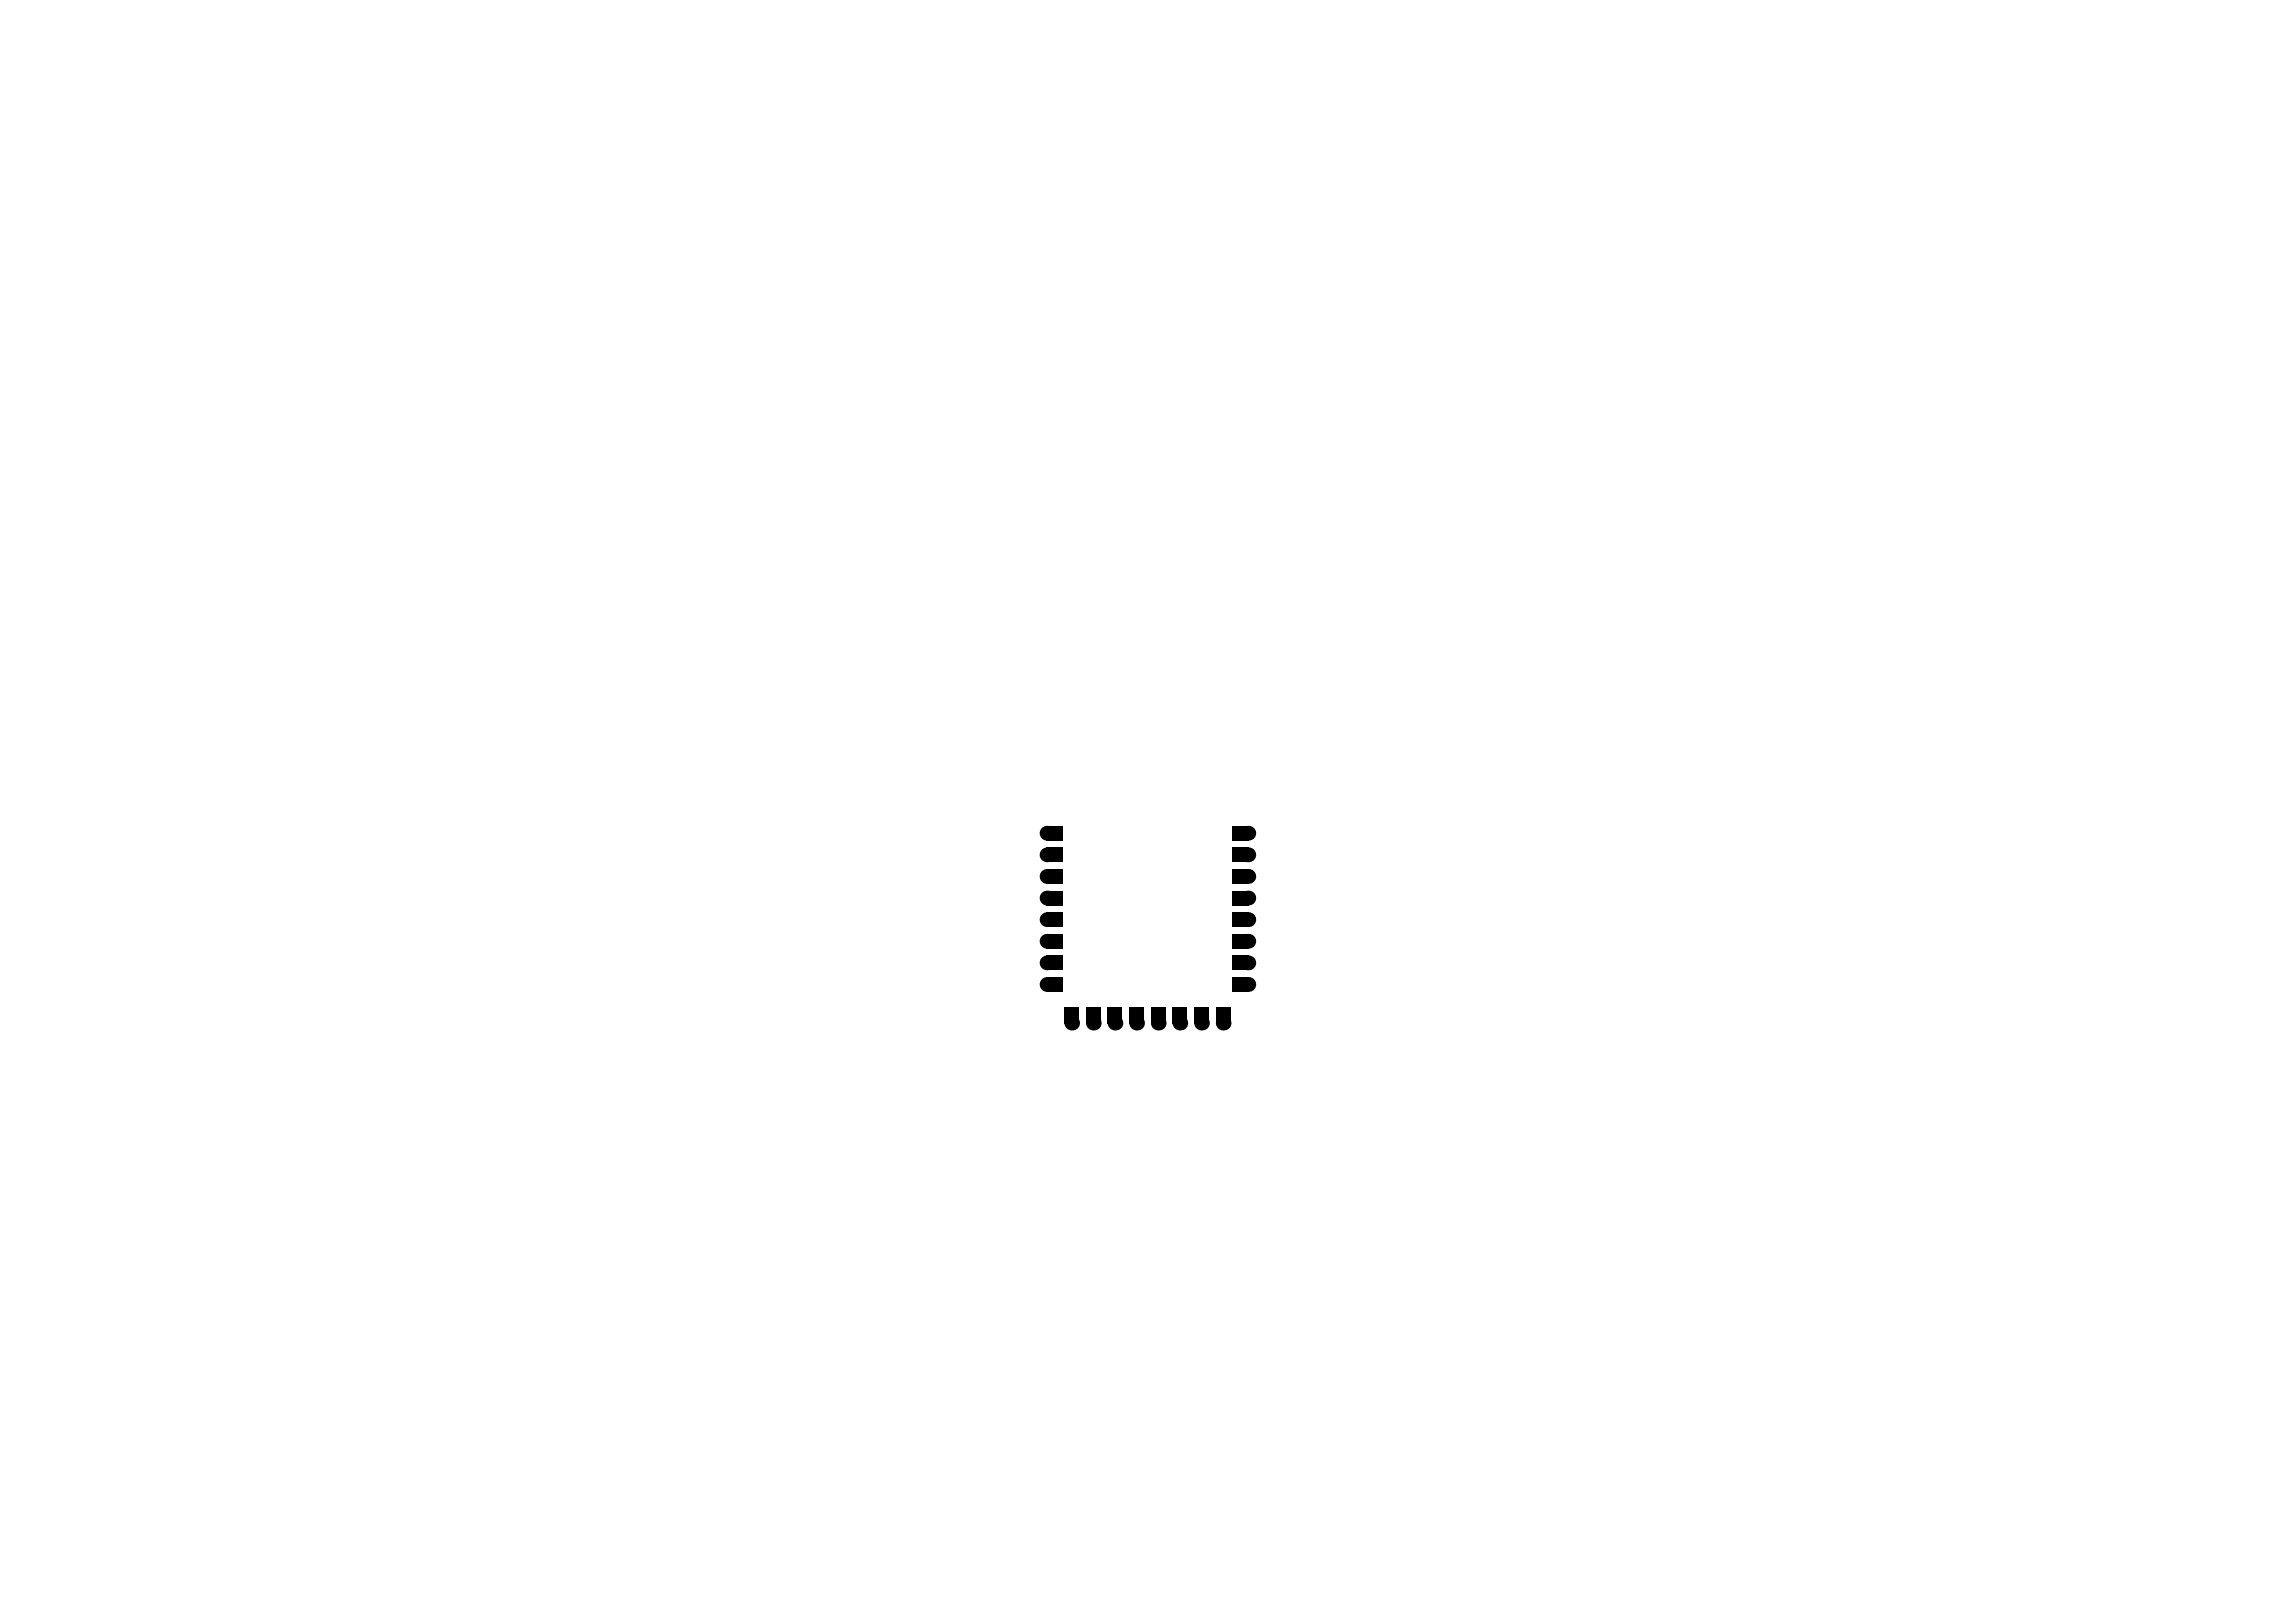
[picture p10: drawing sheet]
<svg xmlns="http://www.w3.org/2000/svg" width="297mm" height="210mm" viewBox="0 0 297 210" stroke-linecap="round" stroke-linejoin="round" font-family="sans-serif">
<g fill="#000">
<circle cx="135.5" cy="116.2" r=".95"/>
<circle cx="135.5" cy="107.8" r=".95"/>
<circle cx="135.5" cy="113.4" r=".95"/>
<circle cx="135.5" cy="110.6" r=".95"/>
<circle cx="135.5" cy="119" r=".95"/>
<circle cx="161.4" cy="119" r=".95"/>
<circle cx="161.4" cy="116.2" r=".95"/>
<circle cx="161.4" cy="107.8" r=".95"/>
<circle cx="161.4" cy="113.4" r=".95"/>
<circle cx="161.4" cy="110.6" r=".95"/>
<circle cx="135.5" cy="124.6" r=".95"/>
<circle cx="135.5" cy="127.4" r=".95"/>
<circle cx="135.5" cy="121.8" r=".95"/>
<circle cx="138.6" cy="132.4" r=".95"/>
<circle cx="141.4" cy="132.4" r=".95"/>
<circle cx="144.2" cy="132.4" r=".95"/>
<circle cx="147" cy="132.4" r=".95"/>
<circle cx="149.8" cy="132.4" r=".95"/>
<circle cx="152.6" cy="132.4" r=".95"/>
<circle cx="155.4" cy="132.4" r=".95"/>
<circle cx="158.2" cy="132.4" r=".95"/>
<circle cx="161.4" cy="121.8" r=".95"/>
<circle cx="161.4" cy="127.4" r=".95"/>
<circle cx="161.4" cy="124.6" r=".95"/>
</g>
<g fill="#000">
<path d="M135.4 112.5h2.1v1.9h-2.1z" fill-rule="evenodd"/>
<path d="M135.4 115.3h2.1v1.9h-2.1z" fill-rule="evenodd"/>
<path d="M135.4 118.1h2.1v1.9h-2.1z" fill-rule="evenodd"/>
<path d="M135.4 109.7h2.1v1.9h-2.1z" fill-rule="evenodd"/>
<path d="M135.4 106.9h2.1v1.9h-2.1z" fill-rule="evenodd"/>
<path d="M159.4 118.1h2.1v1.9h-2.1z" fill-rule="evenodd"/>
<path d="M159.4 115.3h2.1v1.9h-2.1z" fill-rule="evenodd"/>
<path d="M159.4 109.7h2.1v1.9h-2.1z" fill-rule="evenodd"/>
<path d="M159.4 106.9h2.1v1.9h-2.1z" fill-rule="evenodd"/>
<path d="M159.4 112.5h2.1v1.9h-2.1z" fill-rule="evenodd"/>
<path d="M135.4 120.9h2.1v1.9h-2.1z" fill-rule="evenodd"/>
<path d="M135.4 123.7h2.1v1.9h-2.1z" fill-rule="evenodd"/>
<path d="M135.4 126.5h2.1v1.9h-2.1z" fill-rule="evenodd"/>
<path d="M137.7 130.3h1.9v2.1h-1.9z" fill-rule="evenodd"/>
<path d="M140.5 130.3h1.9v2.1h-1.9z" fill-rule="evenodd"/>
<path d="M143.3 130.3h1.9v2.1h-1.9z" fill-rule="evenodd"/>
<path d="M146.1 130.3h1.9v2.1h-1.9z" fill-rule="evenodd"/>
<path d="M148.9 130.3h1.9v2.1h-1.9z" fill-rule="evenodd"/>
<path d="M151.7 130.3h1.9v2.1h-1.9z" fill-rule="evenodd"/>
<path d="M154.5 130.3h1.9v2.1h-1.9z" fill-rule="evenodd"/>
<path d="M157.3 130.3h1.9v2.1h-1.9z" fill-rule="evenodd"/>
<path d="M159.4 126.5h2.1v1.9h-2.1z" fill-rule="evenodd"/>
<path d="M159.4 120.9h2.1v1.9h-2.1z" fill-rule="evenodd"/>
<path d="M159.4 123.7h2.1v1.9h-2.1z" fill-rule="evenodd"/>
</g>
</svg>
